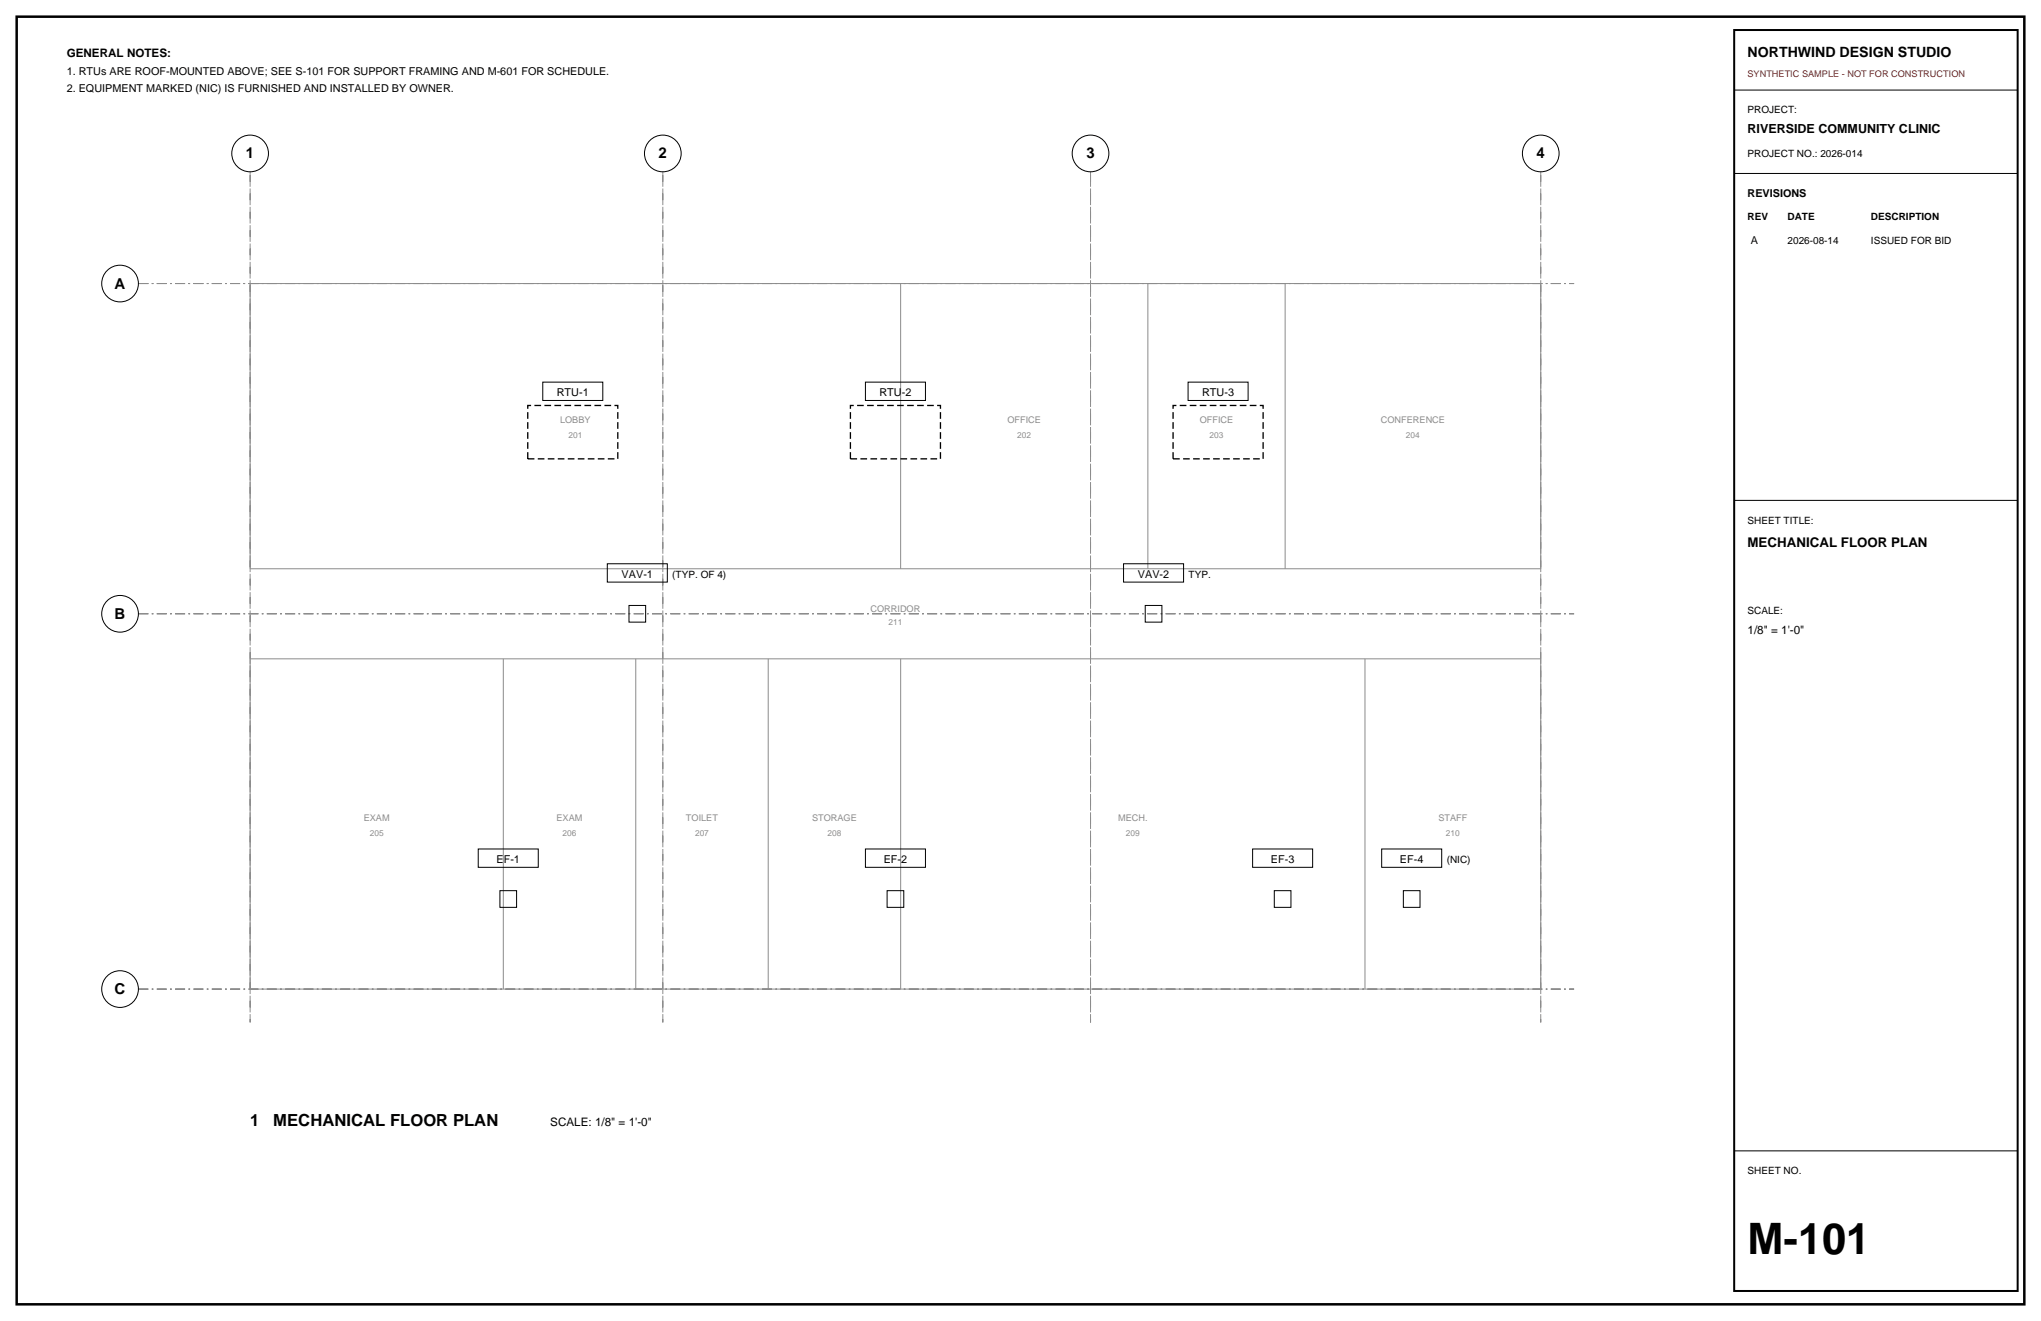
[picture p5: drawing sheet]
<svg xmlns="http://www.w3.org/2000/svg" width="432mm" height="279mm" viewBox="0 0 432 279" stroke-linecap="round" stroke-linejoin="round" font-family="sans-serif">
<defs><g id="words">
<text font-size="9.2" x="369.7" y="265.3">M-101</text>
<g font-size="3.5">
<text x="52.9" y="238.1">1</text>
<text x="57.8" y="238.1">MECHANICAL FLOOR PLAN</text>
</g>
<g font-size="3.2">
<text x="52" y="33.5">1</text>
<text x="139.3" y="33.5">2</text>
<text x="229.8" y="33.5">3</text>
<text x="325.1" y="33.5">4</text>
<text x="24.3" y="61">A</text>
<text x="24.3" y="130.9">B</text>
<text x="24.3" y="210.3">C</text>
</g>
<text font-size="3" x="369.7" y="12">NORTHWIND DESIGN STUDIO</text>
<text font-size="2.8" x="369.7" y="115.7">MECHANICAL FLOOR PLAN</text>
<text font-size="2.6" x="369.7" y="28.2">RIVERSIDE COMMUNITY CLINIC</text>
<g font-size="2.5">
<text x="14.1" y="12">GENERAL NOTES:</text>
<text x="369.7" y="134.1">1/8&quot; = 1'-0&quot;</text>
<text x="116.4" y="238.1">SCALE: 1/8&quot; = 1'-0&quot;</text>
</g>
<g font-size="2.3">
<text x="14.1" y="15.9">1. RTUs ARE ROOF-MOUNTED ABOVE; SEE S-101 FOR SUPPORT FRAMING AND M-601 FOR SCHEDULE.</text>
<text x="14.1" y="19.4">2. EQUIPMENT MARKED (NIC) IS FURNISHED AND INSTALLED BY OWNER.</text>
<text x="369.7" y="41.6">REVISIONS</text>
<text x="370.4" y="51.5">A</text>
<text x="117.8" y="83.8">RTU-1</text>
<text x="186.1" y="83.8">RTU-2</text>
<text x="254.3" y="83.8">RTU-3</text>
<text x="131.5" y="122.2">VAV-1</text>
<text x="240.7" y="122.2">VAV-2</text>
<text x="105" y="182.6">EF-1</text>
<text x="187" y="182.6">EF-2</text>
<text x="268.9" y="182.6">EF-3</text>
<text x="296.2" y="182.6">EF-4</text>
</g>
<g font-size="2.1">
<text x="369.7" y="24">PROJECT:</text>
<text x="369.7" y="33.2">PROJECT NO.: 2026-014</text>
<text x="369.7" y="46.6">REV</text>
<text x="378.2" y="46.6">DATE</text>
<text x="395.8" y="46.6">DESCRIPTION</text>
<text x="378.2" y="51.5">2026-08-14</text>
<text x="395.8" y="51.5">ISSUED FOR BID</text>
<text x="369.7" y="110.8">SHEET TITLE:</text>
<text x="142.2" y="122.2">(TYP. OF 4)</text>
<text x="251.5" y="122.2">TYP.</text>
<text x="369.7" y="129.8">SCALE:</text>
<text x="306.1" y="182.6">(NIC)</text>
<text x="369.7" y="248.4">SHEET NO.</text>
</g>
<text font-size="1.9" fill="#d90d0d" x="369.7" y="16.2">SYNTHETIC SAMPLE - NOT FOR CONSTRUCTION</text>
<g font-size="1.9" fill="#8c8c8c">
<text x="118.5" y="89.4">LOBBY</text>
<text x="213.1" y="89.4">OFFICE</text>
<text x="253.8" y="89.4">OFFICE</text>
<text x="292.1" y="89.4">CONFERENCE</text>
<text x="184.2" y="129.5">CORRIDOR</text>
<text x="76.9" y="173.6">EXAM</text>
<text x="117.7" y="173.6">EXAM</text>
<text x="145.1" y="173.6">TOILET</text>
<text x="171.8" y="173.6">STORAGE</text>
<text x="236.5" y="173.6">MECH.</text>
<text x="304.3" y="173.6">STAFF</text>
</g>
<g font-size="1.8" fill="#8c8c8c">
<text x="120.3" y="92.6">201</text>
<text x="215.2" y="92.6">202</text>
<text x="255.9" y="92.6">203</text>
<text x="297.5" y="92.6">204</text>
<text x="188" y="132.3">211</text>
<text x="78.2" y="176.7">205</text>
<text x="119" y="176.7">206</text>
<text x="147" y="176.7">207</text>
<text x="175.1" y="176.7">208</text>
<text x="238.2" y="176.7">209</text>
<text x="305.9" y="176.7">210</text>
</g>
</g></defs>
<path d="M3.5 3.5h424.8v272.4h-424.8z" fill="none" stroke="#000" stroke-width=".53"/>
<path d="M52.9 36.3v180zM140.2 36.3v180zM230.7 36.3v180zM326 36.3v180zM29.3 60h303.7zM29.3 129.8h303.7zM29.3 209.2h303.7z" fill="none" stroke="#8c8c8c" stroke-width=".21" stroke-dasharray="2.1 .7 .4 .7" stroke-linecap="butt"/>
<g fill="none" stroke="#000" stroke-width=".21">
<path d="M366.9 19.1h60zM366.9 36.7h60zM114.8 80.8h12.7v3.9h-12.7zM183.1 80.8h12.7v3.9h-12.7zM251.4 80.8h12.7v3.9h-12.7zM128.5 119.2h12.7v3.9h-12.7zM237.7 119.2h12.7v3.9h-12.7zM366.9 105.8h60zM133.1 128.1h3.5v3.5h-3.5zM242.3 128.1h3.5v3.5h-3.5zM101.2 179.6h12.7v3.8h-12.7zM183.1 179.6h12.7v3.8h-12.7z"/>
<path d="M265 179.6h12.7v3.8h-12.7zM292.3 179.6h12.7v3.8h-12.7zM105.8 188.4h3.5v3.5h-3.5zM187.7 188.4h3.5v3.5h-3.5zM269.6 188.4h3.5v3.5h-3.5zM296.9 188.4h3.5v3.5h-3.5zM366.9 243.4h60z"/>
<circle cx="52.9" cy="32.5" r="3.9"/>
<circle cx="140.2" cy="32.5" r="3.9"/>
<circle cx="230.7" cy="32.5" r="3.9"/>
<circle cx="326" cy="32.5" r="3.9"/>
<circle cx="25.4" cy="60" r="3.9"/>
<circle cx="25.4" cy="129.8" r="3.9"/>
<circle cx="25.4" cy="209.2" r="3.9"/>
</g>
<g fill="none" stroke="#8c8c8c" stroke-width=".21">
<path d="M52.9 60h273.1zM52.9 60v60.3zM190.5 60v60.3zM242.8 60v60.3zM271.9 60v60.3zM326 60v60.3zM52.9 139.3v69.9zM52.9 120.3h273.1zM52.9 139.3h273.1zM106.5 139.3v69.9zM134.5 139.3v69.9zM162.5 139.3v69.9z"/>
<path d="M190.5 139.3v69.9zM288.8 139.3v69.9zM326 139.3v69.9zM52.9 209.2h273.1z"/>
</g>
<path d="M111.7 85.8h19v11.2h-19zM179.9 85.8h19.1v11.2h-19.1zM248.2 85.8h19v11.2h-19z" fill="none" stroke="#000" stroke-width=".28" stroke-dasharray="1.4 .7" stroke-linecap="butt"/>
<path d="M366.9 6.4h60v266.6h-60z" fill="none" stroke="#000" stroke-width=".42"/>
<use href="#words"/>
</svg>
